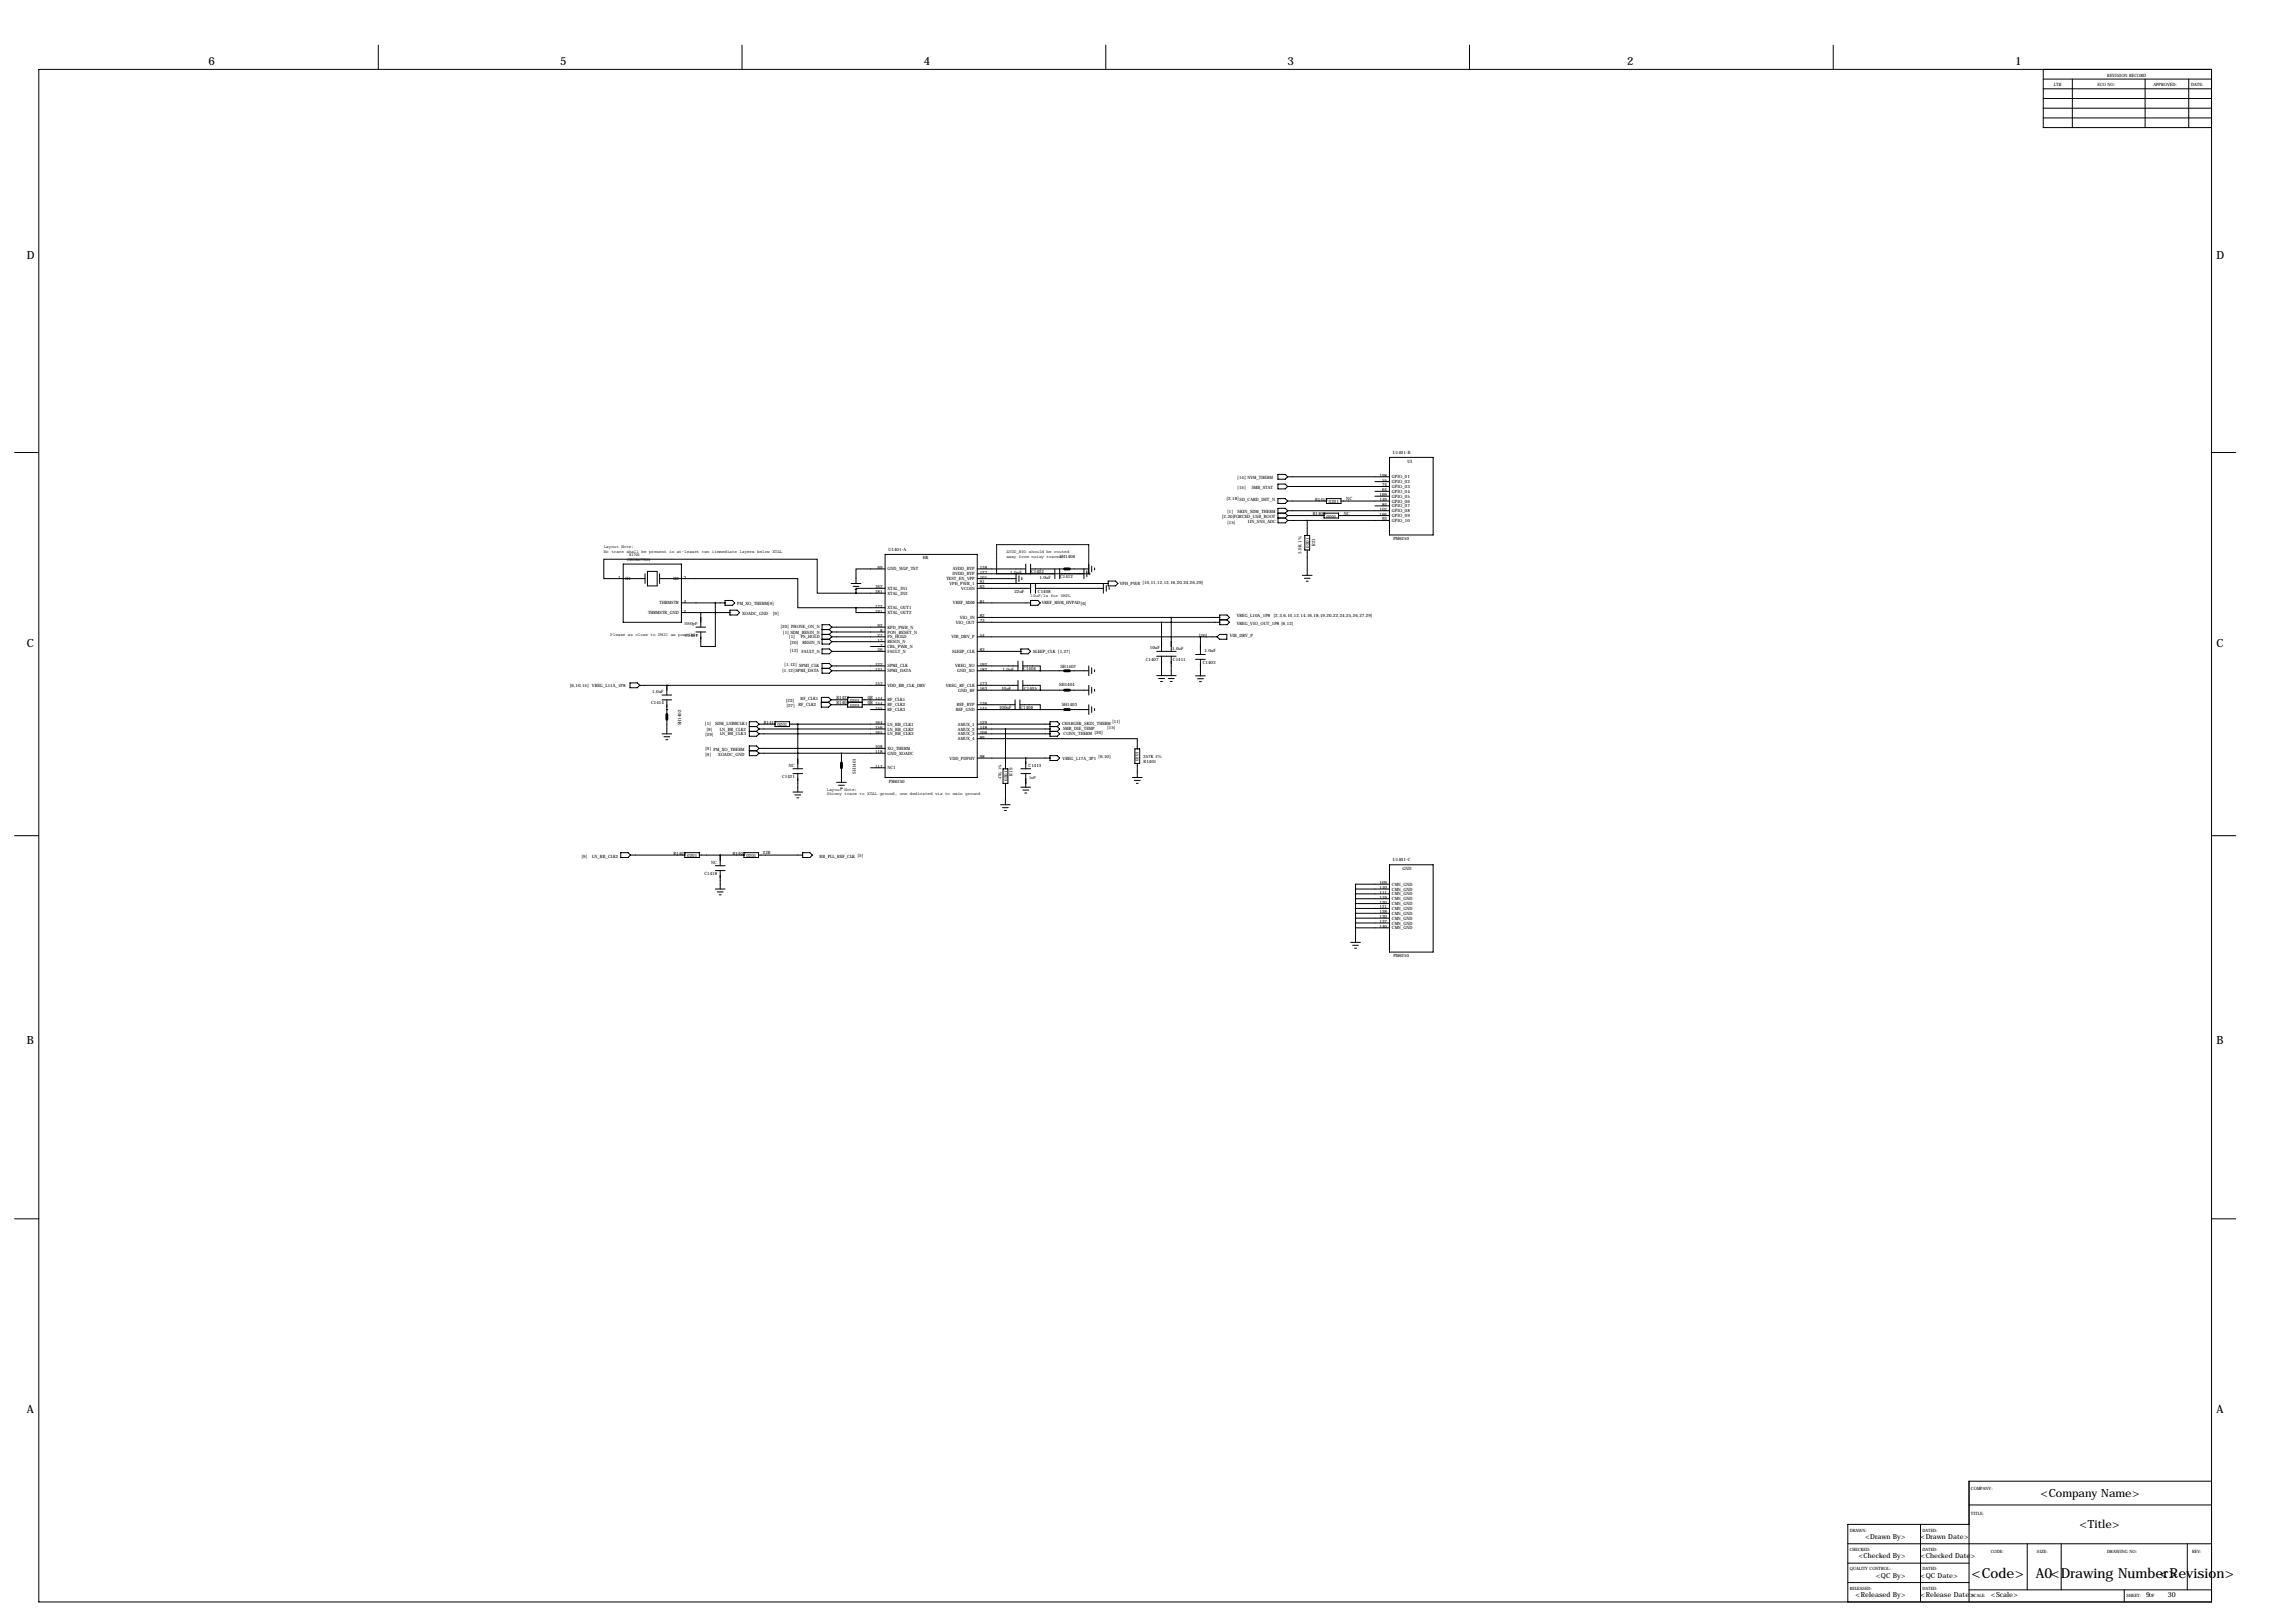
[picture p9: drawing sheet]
<svg xmlns="http://www.w3.org/2000/svg" width="1189mm" height="850mm" viewBox="0 0 1189 850" stroke-linecap="round" stroke-linejoin="round" font-family="sans-serif">
<defs><g id="words">
<g font-size="7.3">
<text x="1033" y="826">&lt;Code&gt;</text>
<text x="1066" y="826">A0&lt;Drawing Number&gt;</text>
<text x="1131" y="826">&lt;Revision&gt;</text>
</g>
<g font-size="5.9">
<text x="109" y="34">6</text>
<text x="293" y="34">5</text>
<text x="484" y="34">4</text>
<text x="674" y="34">3</text>
<text x="852" y="34">2</text>
<text x="1055" y="34">1</text>
<text x="14" y="135">D</text>
<text x="1161" y="135">D</text>
<text x="14" y="339">C</text>
<text x="1161" y="339">C</text>
<text x="14" y="547">B</text>
<text x="1161" y="547">B</text>
<text x="14" y="740">A</text>
<text x="1161" y="740">A</text>
<text x="1069" y="784">&lt;Company Name&gt;</text>
<text x="1089" y="800">&lt;Title&gt;</text>
</g>
<g font-size="3.6">
<text x="977" y="806">&lt;Drawn By&gt;</text>
<text x="1006" y="806">&lt;Drawn Date&gt;</text>
<text x="973" y="816">&lt;Checked By&gt;</text>
<text x="1006" y="816">&lt;Checked Date&gt;</text>
<text x="982" y="826">&lt;QC By&gt;</text>
<text x="1006" y="826">&lt;QC Date&gt;</text>
<text x="972" y="836">&lt;Released By&gt;</text>
<text x="1006" y="836">&lt;Release Date&gt;</text>
<text x="1043" y="836">&lt;Scale&gt;</text>
<text x="1124" y="836">9</text>
<text x="1135" y="836">30</text>
</g>
<g font-size="2.3">
<text x="1104" y="40">REVISION RECORD</text>
<text x="1076" y="45">LTR</text>
<text x="1099" y="45">ECO NO:</text>
<text x="1128" y="45">APPROVED:</text>
<text x="1148" y="45">DATE:</text>
<text x="729" y="238">U1401-B</text>
<text x="737" y="243">UI</text>
<text x="648" y="251">[14] NVM_THERM</text>
<text x="722" y="250">198</text>
<text x="729" y="251">GPIO_01</text>
<text x="648" y="256">[15]</text>
<text x="656" y="256">SMB_STAT</text>
<text x="724" y="255">74</text>
<text x="724" y="257">64</text>
<text x="724" y="252">55</text>
<text x="729" y="256">GPIO_03</text>
<text x="729" y="253">GPIO_02</text>
<text x="642" y="262">[2,18]SD_CARD_DET_N</text>
<text x="689" y="262">R1412</text>
<text x="696" y="263">0201</text>
<text x="705" y="262">NC</text>
<text x="722" y="260">169</text>
<text x="722" y="262">149</text>
<text x="729" y="258">GPIO_04</text>
<text x="729" y="261">GPIO_05</text>
<text x="729" y="263">GPIO_06</text>
<text x="643" y="268">[1]</text>
<text x="648" y="269">SKIN_SDM_THERM</text>
<text x="688" y="270">R1408</text>
<text x="704" y="270">NC</text>
<text x="722" y="267">102</text>
<text x="724" y="265">84</text>
<text x="729" y="266">GPIO_07</text>
<text x="729" y="268">GPIO_08</text>
<text x="640" y="271">[2,20]FORCED_USB_BOOT</text>
<text x="643" y="274">[15]</text>
<text x="654" y="274">IIN_SNS_ADC</text>
<text x="695" y="271">0201</text>
<text x="722" y="270">166</text>
<text x="724" y="273">93</text>
<text x="729" y="271">GPIO_09</text>
<text x="729" y="273">GPIO_10</text>
<text x="316" y="287">Layout Note:</text>
<text x="686" y="287" transform="rotate(-90 686 287)">0201</text>
<text x="689" y="286" transform="rotate(-90 689 286)">R21</text>
<text x="730" y="283">PM6250</text>
<text x="316" y="290">No trace shall be present in at-leaset two iimmediate layers below XTAL</text>
<text x="465" y="289">U1401-A</text>
<text x="483" y="293">HK</text>
<text x="527" y="292">away from noisy traces</text>
<text x="527" y="290">AVDD_BYO should be routed</text>
<text x="555" y="292">SH1406</text>
<text x="682" y="290" transform="rotate(-90 682 290)">3.9K 1%</text>
<text x="460" y="298">99</text>
<text x="465" y="299">GND_WLP_TST</text>
<text x="499" y="299">AVDD_BYP</text>
<text x="513" y="298">138</text>
<text x="324" y="303">1</text>
<text x="328" y="304">H1</text>
<text x="353" y="304">H2</text>
<text x="358" y="303">3</text>
<text x="496" y="304">TEST_EN_VPP</text>
<text x="499" y="301">DVDD_BYP</text>
<text x="513" y="301">127</text>
<text x="513" y="303">101</text>
<text x="513" y="306">91</text>
<text x="529" y="300">1.0uF</text>
<text x="540" y="300">C1402</text>
<text x="544" y="303">1.0uF</text>
<text x="555" y="303">C1412</text>
<text x="458" y="308">162</text>
<text x="458" y="311">181</text>
<text x="465" y="309">XTAL_IN1</text>
<text x="465" y="311">XTAL_IN2</text>
<text x="497" y="306">VPH_PWR_1</text>
<text x="503" y="309">VCOIN</text>
<text x="513" y="308">63</text>
<text x="531" y="311">22uF</text>
<text x="544" y="310">C1408</text>
<text x="586" y="306">VPH_PWR [10,11,12,13,16,20,24,26,29]</text>
<text x="345" y="317">THRMSTR</text>
<text x="358" y="316">4</text>
<text x="386" y="317">PM_XO_THERM[9]</text>
<text x="499" y="317">VREF_MSM</text>
<text x="513" y="316">81</text>
<text x="540" y="312">10uF/1s for SMPL</text>
<text x="546" y="317">VREF_MSM_HVPAD[6]</text>
<text x="339" y="322">THRMSTR_GND</text>
<text x="358" y="321">2</text>
<text x="389" y="322">XOADC_GND</text>
<text x="405" y="322">[9]</text>
<text x="458" y="318">172</text>
<text x="458" y="321">191</text>
<text x="465" y="319">XTAL_OUT1</text>
<text x="465" y="322">XTAL_OUT2</text>
<text x="513" y="323">82</text>
<text x="648" y="323">VREG_L10A_1P8 [2,3,6,10,12,14,16,18,19,20,22,24,25,26,27,29]</text>
<text x="358" y="327">1000pF</text>
<text x="409" y="329">[20] PHONE_ON_N</text>
<text x="460" y="328">92</text>
<text x="465" y="329">KPD_PWR_N</text>
<text x="501" y="327">VIO_OUT</text>
<text x="503" y="324">VIO_IN</text>
<text x="513" y="326">73</text>
<text x="648" y="327">VREG_VIO_OUT_1P8 [6,12]</text>
<text x="320" y="333">Please as close to PMIC as possible</text>
<text x="359" y="333">C1401</text>
<text x="410" y="332">[1] SDM_RESIN_N</text>
<text x="413" y="334">[1]</text>
<text x="419" y="334">PS_HOLD</text>
<text x="460" y="334">27</text>
<text x="461" y="331">8</text>
<text x="465" y="332">PON_RESET_N</text>
<text x="465" y="334">PS_HOLD</text>
<text x="498" y="334">VIB_DRV_P</text>
<text x="513" y="334">54</text>
<text x="628" y="333">[20]</text>
<text x="644" y="334">VIB_DRV_P</text>
<text x="414" y="337">[20]</text>
<text x="414" y="342">[12]</text>
<text x="420" y="342">FAULT_N</text>
<text x="420" y="337">RESIN_N</text>
<text x="460" y="336">17</text>
<text x="460" y="341">36</text>
<text x="461" y="339">7</text>
<text x="465" y="337">RESIN_N</text>
<text x="465" y="339">CBL_PWR_N</text>
<text x="465" y="342">FAULT_N</text>
<text x="499" y="342">SLEEP_CLK</text>
<text x="513" y="341">83</text>
<text x="541" y="342">SLEEP_CLK [1,27]</text>
<text x="602" y="340">10uF</text>
<text x="614" y="340">1.0uF</text>
<text x="631" y="342">1.0uF</text>
<text x="600" y="346">C1407</text>
<text x="614" y="346">C1411</text>
<text x="630" y="348">C1403</text>
<text x="410" y="352">[1,12]SPMI_DATA</text>
<text x="411" y="349">[1,12] SPMI_CLK</text>
<text x="458" y="349">122</text>
<text x="458" y="351">131</text>
<text x="465" y="350">SPMI_CLK</text>
<text x="465" y="352">SPMI_DATA</text>
<text x="500" y="350">VREG_XO</text>
<text x="501" y="352">GND_XO</text>
<text x="513" y="349">192</text>
<text x="513" y="351">182</text>
<text x="525" y="351">1.0uF</text>
<text x="536" y="351">C1404</text>
<text x="555" y="350">SH1407</text>
<text x="298" y="360">[6,10,15] VREG_L11A_1P8</text>
<text x="458" y="359">153</text>
<text x="465" y="360">VDD_BB_CLK_DRV</text>
<text x="495" y="360">VREG_RF_CLK</text>
<text x="513" y="359">173</text>
<text x="555" y="359">SH1404</text>
<text x="342" y="363">1.0uF</text>
<text x="502" y="362">GND_RF</text>
<text x="513" y="361">163</text>
<text x="524" y="362">10uF</text>
<text x="536" y="361">C1405</text>
<text x="341" y="369">C1414</text>
<text x="412" y="367">[22]</text>
<text x="412" y="370">[27]</text>
<text x="418" y="370">RF_CLK2</text>
<text x="419" y="366">RF_CLK1</text>
<text x="438" y="366">R1422</text>
<text x="438" y="369">R1404</text>
<text x="445" y="368">0201</text>
<text x="445" y="370">0201</text>
<text x="454" y="366">0R 144</text>
<text x="454" y="369">0R 154</text>
<text x="458" y="372">155</text>
<text x="465" y="367">RF_CLK1</text>
<text x="465" y="370">RF_CLK2</text>
<text x="501" y="370">REF_BYP</text>
<text x="513" y="369">136</text>
<text x="513" y="372">145</text>
<text x="523" y="372">100nF</text>
<text x="534" y="371">C1406</text>
<text x="556" y="370">SH1403</text>
<text x="465" y="372">RF_CLK3</text>
<text x="501" y="372">REF_GND</text>
<text x="357" y="380" transform="rotate(-90 357 380)">SH1402</text>
<text x="369" y="379">[1]</text>
<text x="370" y="383">[9]</text>
<text x="375" y="380">SDM_LNBBCLK1</text>
<text x="377" y="383">LN_BB_CLK2</text>
<text x="400" y="379">R1411</text>
<text x="407" y="380">0201</text>
<text x="458" y="379">164</text>
<text x="458" y="382">156</text>
<text x="465" y="380">LN_BB_CLK1</text>
<text x="465" y="383">LN_BB_CLK2</text>
<text x="502" y="380">AMUX_1</text>
<text x="502" y="383">AMUX_2</text>
<text x="513" y="379">129</text>
<text x="513" y="382">148</text>
<text x="556" y="379">CHARGER_SKIN_THERM</text>
<text x="557" y="382">SMB_DIE_TEMP</text>
<text x="580" y="382">[15]</text>
<text x="582" y="379">[11]</text>
<text x="369" y="385">[29]</text>
<text x="377" y="385">LN_BB_CLK3</text>
<text x="458" y="384">165</text>
<text x="465" y="385">LN_BB_CLK3</text>
<text x="502" y="385">AMUX_3</text>
<text x="502" y="388">AMUX_4</text>
<text x="513" y="384">106</text>
<text x="513" y="387">89</text>
<text x="557" y="385">CONN_THERM [20]</text>
<text x="369" y="393">[9]</text>
<text x="369" y="396">[9]</text>
<text x="374" y="393">PM_XO_THERM</text>
<text x="376" y="396">XOADC_GND</text>
<text x="458" y="392">108</text>
<text x="458" y="394">118</text>
<text x="465" y="393">XO_THERM</text>
<text x="465" y="395">GND_XOADC</text>
<text x="413" y="402">NC</text>
<text x="497" y="398">VDD_PDPHY</text>
<text x="513" y="397">98</text>
<text x="539" y="402">C1413</text>
<text x="557" y="398">VREG_L17A_3P1 [6,10]</text>
<text x="596" y="399" transform="rotate(-90 596 399)">0201</text>
<text x="599" y="397">357K 1%</text>
<text x="599" y="400">R1401</text>
<text x="410" y="408">C1421</text>
<text x="448" y="405" transform="rotate(-90 448 405)">SH1401</text>
<text x="458" y="402">117</text>
<text x="465" y="403">NC1</text>
<text x="524" y="408" transform="rotate(-90 524 408)">47K 1%</text>
<text x="530" y="406" transform="rotate(-90 530 406)">R19</text>
<text x="539" y="408">1uF</text>
<text x="466" y="410">PM6250</text>
<text x="528" y="409" transform="rotate(-90 528 409)">0201</text>
<text x="433" y="414">Layout Note:</text>
<text x="433" y="417">Skinny trace to XTAL ground, one dedicated via to main ground</text>
<text x="305" y="449">[9]</text>
<text x="310" y="449">LN_BB_CLK2</text>
<text x="353" y="448">R1402</text>
<text x="360" y="449">0201</text>
<text x="384" y="448">R1403</text>
<text x="391" y="449">0201</text>
<text x="400" y="447">22R</text>
<text x="429" y="449">BB_PLL_REF_CLK [5]</text>
<text x="372" y="452">NC</text>
<text x="729" y="451">U1401-C</text>
<text x="735" y="455">GND</text>
<text x="369" y="458">C1418</text>
<text x="722" y="463">109</text>
<text x="722" y="466">110</text>
<text x="729" y="464">CMN_GND</text>
<text x="729" y="466">CMN_GND</text>
<text x="722" y="468">111</text>
<text x="722" y="471">119</text>
<text x="722" y="473">120</text>
<text x="729" y="469">CMN_GND</text>
<text x="729" y="471">CMN_GND</text>
<text x="722" y="476">121</text>
<text x="722" y="478">128</text>
<text x="729" y="474">CMN_GND</text>
<text x="729" y="477">CMN_GND</text>
<text x="729" y="479">CMN_GND</text>
<text x="722" y="481">130</text>
<text x="722" y="483">137</text>
<text x="722" y="486">140</text>
<text x="729" y="482">CMN_GND</text>
<text x="729" y="484">CMN_GND</text>
<text x="729" y="487">CMN_GND</text>
<text x="730" y="501">PM6250</text>
<text x="1032" y="781">COMPANY:</text>
<text x="1032" y="793">TITLE:</text>
<text x="969" y="802">DRAWN:</text>
<text x="1007" y="802">DATED:</text>
<text x="969" y="812">CHECKED:</text>
<text x="1007" y="812">DATED:</text>
<text x="1043" y="814">CODE:</text>
<text x="1067" y="814">SIZE:</text>
<text x="1104" y="814">DRAWING NO:</text>
<text x="1148" y="814">REV:</text>
<text x="969" y="822">QUALITY CONTROL:</text>
<text x="1007" y="822">DATED:</text>
<text x="969" y="833">RELEASED:</text>
<text x="1007" y="833">DATED:</text>
<text x="1033" y="836">SCALE:</text>
<text x="1114" y="836">SHEET:</text>
<text x="1126" y="836">OF</text>
</g>
<g font-size="2">
<text x="328" y="294">OW38477001</text>
<text x="329" y="291">X1701</text>
</g>
</g></defs>
<path d="M522 285h48M570 285v16M522 301v-16M570 301h-48" fill="none" stroke="#000" stroke-width=".52" stroke-dasharray=".4 .4"/>
<g fill="none" stroke="#000" stroke-width=".52">
<path d="M20 36h1138v803h-1138zM198 24v12M389 24v12M579 24v12M770 24v12M960 24v12M1070 36v31h88M1070 52h88M1070 41h88M1070 47h88M1070 57h88M1085 41v26"/>
<path d="M1123 41v26M1146 41v26M1070 62h88M8 237h12M728 240h23v40h-23zM1158 237h13M669 248h4l1 2-1 1h-4zM669 254h4l1 1-1 1h-4zM674 250h54M674 255h54M720 252h8M720 257h8"/>
<path d="M720 260h8M669 269h4M669 261h4l1 1-1 2h-4zM669 271v3h4l1-1M673 269l1 1M674 262h21M674 267h54M674 270h19M674 267l-1-1h-4v5h4l1 2M674 267l-1 2M674 270l-1 1M674 273h54"/>
<path d="M685 273v7M693 269h8v2h-8zM695 261h7v3h-7zM701 270h27M702 262h26M720 265h8M326 295h31v31h-31zM339 299h5v8h-5zM464 298h-16v8M464 290h48v117h-48zM512 298h25M537 295v6"/>
<path d="M540 298h18M540 295v6M552 298v5M555 298v5M560 298h10M568 298v5M569 299v3M570 295v6M571 300v1M572 296v3M573 297v1M683 280h3v8h-3z"/>
<path d="M685 288v13M338 303h-22v-10h112v18h20M338 301v5M345 303h73v15h30M345 301v5M357 316h23M375 316v23h-8v-8M380 314h4l1 2-1 1h-4zM382 320h4l1 1-1 1h-4zM446 306h5M447 307h3M448 309h1"/>
<path d="M448 318v3h16M448 311h16M448 318h16M464 308h-16v3M512 301h40M512 308h28M512 303h20M512 306h68M512 316h28M532 301v5M534 302v3M535 303v1"/>
<path d="M540 306v5M540 314h4l1 2-1 1h-4zM542 308h36M542 306v5M555 301h13M578 306v5M579 307v3M580 304h4l1 2-1 1h-4zM581 308v1M682 301h5M683 303h3M684 304h1"/>
<path d="M357 321h25M364 331h6M364 328h6M367 321v7M431 330h3M431 340h3l2 1-2 1h-3zM431 332h3M431 335h3M434 330l2 1M434 332l2 2M434 335l2 1M436 331h28"/>
<path d="M436 328h28M436 334h28M436 336h28M436 328l-2-1h-3v10h3l2-1M436 328l-2 2M436 331l-2 1M436 334l-2 1M456 339h8M512 334h125M512 323h127M512 326h127M535 340h3l2 1-2 1h-3z"/>
<path d="M608 326v15M613 323v18M629 334v9M637 334l2-2h4v3h-4zM639 322h4l1 1-1 2 1 1-1 1h-4zM639 325h4M330 358h4l1 1-1 1h-4zM335 359h129M349 359h.1M349 359v5M431 350h3M434 350l2 1"/>
<path d="M436 349h28M436 351h28M436 341h28M436 349l-2-2h-3v6h3l2-2M436 349l-2 1M512 349h21M512 351h46M512 341h23M512 359h21M533 346v5M533 356v5M536 349h9v2"/>
<path d="M536 359h9v2M536 346v5M536 356v5M560 351h10M570 349v5M570 359v5M572 350v3M572 360v3M573 351v1M606 344h10M606 341h10M606 354h10"/>
<path d="M607 355h3M608 357h1M608 344v10M612 355h3M613 357h1M613 344v10M626 345h5M626 343h5M626 354h5M627 355h3M628 357h1M629 345v9"/>
<path d="M347 367h5M347 364h5M349 372h.1M349 367v7M349 377v7M398 379h8M398 379l-2-1h-4v8h4l2-2M398 379l-2 2M406 378h8v3h-8zM414 379h50M418 379v24M434 368l1 1"/>
<path d="M434 368h-4M435 369h9M435 366h9M435 366l-1-1h-4v5h4l1-1M435 366l-1 2M444 365h8v5h-8zM444 368h8M452 366l12 1M452 369h12M456 372h8M512 361h46M512 369h20"/>
<path d="M512 372h46M512 379h38M532 367v5M534 369h11v3M534 367v5M560 361h10M560 372h10M570 369v5M572 370v3M573 361v1M573 371v1M347 384h5"/>
<path d="M348 386h3M349 387h1M392 381h4M392 383h4M392 393h4M396 381l2 1M396 383l2 1M396 393l2 1M398 382h66M398 384h66M398 392h66M398 394h66"/>
<path d="M398 392l-2-1h-4v5h4l2-2M398 382l-2 1M398 392l-2 1M441 394v6M512 387h84v5M512 382h38M512 384h38M512 397h38M527 382v21M537 397v6M550 381h4M550 396h4l1 1-1 1h-4z"/>
<path d="M550 383h4M554 381l1-2-1-1h-4v8h4l1-2-1-1M554 381l1 1-1 1M594 392h3v8h-3zM596 400v7M415 403h5M415 405h5M415 415h5M416 416h3M417 418h1M418 405v10M438 410h5"/>
<path d="M439 411h3M440 413h1M441 402v8M456 402h8M525 403h3v7h-3zM527 410v11M535 403h5M535 405h5M535 412h5M536 414h3M537 415h1M537 405v7"/>
<path d="M593 407h5M594 409h3M595 410h1M8 438h12M524 421h5M525 423h3M526 425h1M1158 438h13M325 447h4l1 1-1 1h-4zM330 448h29M359 447h7v2h-7zM366 448h24"/>
<path d="M375 456h5M375 453h5M377 448v5M377 456v10M390 447h7v2h-7zM397 448h23M420 447h4l1 1-1 1h-4zM728 453h23v46h-23zM375 466h5M376 467h3M377 469h1M710 466h18"/>
<path d="M710 468h18M710 471h18M710 473h18M710 476h18M710 478h18M710 466v28M728 463h-18v3M707 494h5M708 495h3M709 497h1M710 481h18M710 483h18"/>
<path d="M710 486h18M8 638h12M1158 638h13M1158 776h-127v63M1006 798v41M1031 788h127M1031 798h-63v41M968 809h190M968 819h63M1062 809v24M1080 809v24M1146 809v24"/>
<path d="M968 829h63M1031 833h127M1113 833v6"/>
</g>
<path d="M558 298h2M558 351h2M349 374v3M558 361h2M558 372h2M441 400v2" fill="none" stroke="#000" stroke-width="1.5"/>
<use href="#words"/>
</svg>
